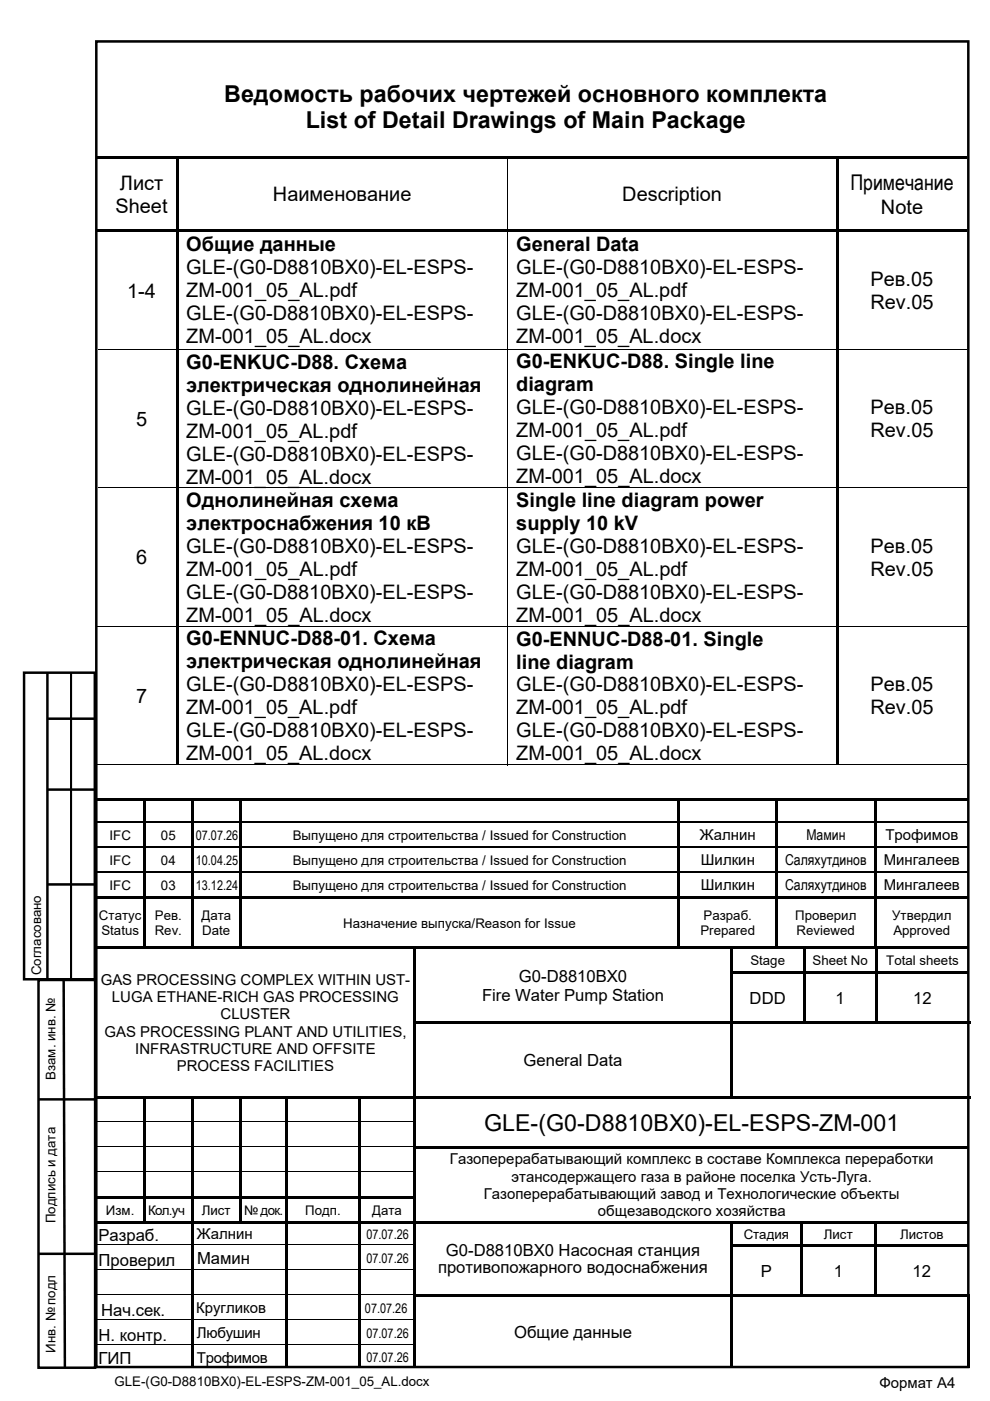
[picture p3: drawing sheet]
<svg xmlns="http://www.w3.org/2000/svg" width="210mm" height="297mm" viewBox="0 0 210 297" stroke-linecap="round" stroke-linejoin="round" font-family="sans-serif">
<defs><g id="words">
<g font-size="4.9">
<text x="47.6" y="21.5">Ведомость рабочих чертежей основного комплекта</text>
<text x="64.9" y="27.2">List of Detail Drawings of Main Package</text>
<text x="102.7" y="239.8">GLE-(G0-D8810BX0)-EL-ESPS-ZM-001</text>
</g>
<text font-size="4.6" x="180.4" y="40.4">Примечание</text>
<g font-size="4.2">
<text x="25.4" y="40.3">Лист</text>
<text x="24.5" y="45.1">Sheet</text>
<text x="57.9" y="42.7">Наименование</text>
<text x="132" y="42.7">Description</text>
<text x="186.9" y="45.3">Note</text>
<text x="39.5" y="53.2">Общие данные</text>
<text x="109.5" y="53.2">General Data</text>
<text x="39.5" y="58">GLE-(G0-D8810BX0)-EL-ESPS-</text>
<text x="109.5" y="58">GLE-(G0-D8810BX0)-EL-ESPS-</text>
<text x="27" y="63.1">1-4</text>
<text x="39.5" y="62.9">ZM-001_05_AL.pdf</text>
<text x="109.5" y="62.9">ZM-001_05_AL.pdf</text>
<text x="184.6" y="65.5">Rev.05</text>
<text x="184.7" y="60.7">Рев.05</text>
<text x="39.5" y="67.8">GLE-(G0-D8810BX0)-EL-ESPS-</text>
<text x="109.5" y="67.8">GLE-(G0-D8810BX0)-EL-ESPS-</text>
<text x="39.5" y="72.6">ZM-001_05_AL.docx</text>
<text x="109.5" y="72.6">ZM-001_05_AL.docx</text>
<text x="39.5" y="83.1">электрическая однолинейная</text>
<text x="39.5" y="78.2">G0-ENKUC-D88. Схема</text>
<text x="109.5" y="78.1">G0-ENKUC-D88. Single line</text>
<text x="109.5" y="83">diagram</text>
<text x="39.5" y="87.9">GLE-(G0-D8810BX0)-EL-ESPS-</text>
<text x="109.5" y="87.8">GLE-(G0-D8810BX0)-EL-ESPS-</text>
<text x="184.7" y="87.8">Рев.05</text>
<text x="28.9" y="90.3">5</text>
<text x="39.5" y="92.8">ZM-001_05_AL.pdf</text>
<text x="109.5" y="92.7">ZM-001_05_AL.pdf</text>
<text x="184.6" y="92.7">Rev.05</text>
<text x="39.5" y="97.7">GLE-(G0-D8810BX0)-EL-ESPS-</text>
<text x="109.5" y="97.6">GLE-(G0-D8810BX0)-EL-ESPS-</text>
<text x="39.5" y="102.5">ZM-001_05_AL.docx</text>
<text x="39.5" y="107.5">Однолинейная схема</text>
<text x="109.5" y="102.4">ZM-001_05_AL.docx</text>
<text x="109.5" y="107.5">Single line diagram power</text>
<text x="39.5" y="112.3">электроснабжения 10 кВ</text>
<text x="109.5" y="112.3">supply 10 kV</text>
<text x="28.9" y="119.6">6</text>
<text x="39.5" y="117.2">GLE-(G0-D8810BX0)-EL-ESPS-</text>
<text x="109.5" y="117.2">GLE-(G0-D8810BX0)-EL-ESPS-</text>
<text x="184.7" y="117.2">Рев.05</text>
<text x="39.5" y="122.1">ZM-001_05_AL.pdf</text>
<text x="109.5" y="122.1">ZM-001_05_AL.pdf</text>
<text x="184.6" y="122.1">Rev.05</text>
<text x="39.5" y="126.9">GLE-(G0-D8810BX0)-EL-ESPS-</text>
<text x="39.5" y="131.8">ZM-001_05_AL.docx</text>
<text x="109.5" y="126.9">GLE-(G0-D8810BX0)-EL-ESPS-</text>
<text x="109.5" y="131.8">ZM-001_05_AL.docx</text>
<text x="39.5" y="136.8">G0-ENNUC-D88-01. Cхема</text>
<text x="109.5" y="136.9">G0-ENNUC-D88-01. Single</text>
<text x="39.5" y="141.7">электрическая однолинейная</text>
<text x="109.5" y="141.7">line diagram</text>
<text x="28.9" y="149">7</text>
<text x="39.5" y="146.6">GLE-(G0-D8810BX0)-EL-ESPS-</text>
<text x="109.5" y="146.6">GLE-(G0-D8810BX0)-EL-ESPS-</text>
<text x="184.7" y="146.6">Рев.05</text>
<text x="39.5" y="151.4">ZM-001_05_AL.pdf</text>
<text x="109.5" y="151.5">ZM-001_05_AL.pdf</text>
<text x="184.6" y="151.5">Rev.05</text>
<text x="39.5" y="156.3">GLE-(G0-D8810BX0)-EL-ESPS-</text>
<text x="39.5" y="161.2">ZM-001_05_AL.docx</text>
<text x="109.5" y="156.3">GLE-(G0-D8810BX0)-EL-ESPS-</text>
<text x="109.5" y="161.2">ZM-001_05_AL.docx</text>
</g>
<g font-size="3.5">
<text x="110.1" y="208.1">G0-D8810BX0</text>
<text x="102.2" y="212.2">Fire Water Pump Station</text>
<text x="159" y="212.8">DDD</text>
<text x="177.2" y="212.8">1</text>
<text x="193.7" y="212.8">12</text>
<text x="111" y="226">General Data</text>
<text x="20.9" y="263.1">Разраб.</text>
<text x="20.9" y="268.4">Проверил</text>
<text x="41.8" y="268.1">Мамин</text>
<text x="92.9" y="269.9">противопожарного водоснабжения</text>
<text x="94.6" y="266.2">G0-D8810BX0 Насосная станция</text>
<text x="161.4" y="270.7">Р</text>
<text x="176.8" y="270.7">1</text>
<text x="193.6" y="270.7">12</text>
<text x="21.4" y="279">Нач.сек.</text>
<text x="20.9" y="284.2">Н. контр.</text>
<text x="109.1" y="283.8">Общие данные</text>
<text x="20.9" y="289.3">ГИП</text>
</g>
<g font-size="3.2">
<text x="148.5" y="178.1">Жалнин</text>
<text x="171" y="178.1">Мамин</text>
<text x="187.8" y="178.1">Трофимов</text>
<text x="148.7" y="183.4">Шилкин</text>
<text x="166.5" y="183.4">Саляхутдинов</text>
<text x="187.5" y="183.4">Мингалеев</text>
<text x="148.7" y="188.7">Шилкин</text>
<text x="166.5" y="188.7">Саляхутдинов</text>
<text x="187.5" y="188.7">Мингалеев</text>
<text x="21.4" y="208.8">GAS PROCESSING COMPLEX WITHIN UST-</text>
<text x="23.8" y="212.5">LUGA ETHANE-RICH GAS PROCESSING</text>
<text x="22.2" y="219.8">GAS PROCESSING PLANT AND UTILITIES,</text>
<text x="46.8" y="216.1">CLUSTER</text>
<text x="28.7" y="223.4">INFRASTRUCTURE AND OFFSITE</text>
<text x="37.5" y="227.1">PROCESS FACILITIES</text>
<text x="95.4" y="246.9">Газоперерабатывающий комплекс в составе Комплекса переработки</text>
<text x="108.5" y="250.5">этансодержащего газа в районе поселка Усть-Луга.</text>
<text x="102.6" y="254.2">Газоперерабатывающий завод и Технологические объекты</text>
<text x="126.8" y="257.8">общезаводского хозяйства</text>
<text x="41.8" y="262.8">Жалнин</text>
<text x="41.6" y="278.4">Кругликов</text>
<text x="41.8" y="283.7">Любушин</text>
<text x="41.8" y="288.9">Трофимов</text>
<text x="186.5" y="294.3">Формат А4</text>
</g>
<g font-size="2.8">
<text x="23.2" y="178">IFC</text>
<text x="34.1" y="178">05</text>
<text x="41.5" y="178">07.07.26</text>
<text x="62.1" y="178">Выпущено для строительства / Issued for Construction</text>
<text x="23.2" y="183.3">IFC</text>
<text x="34.1" y="183.3">04</text>
<text x="41.5" y="183.3">10.04.25</text>
<text x="62.1" y="183.3">Выпущено для строительства / Issued for Construction</text>
<text x="23.2" y="188.6">IFC</text>
<text x="34.1" y="188.6">03</text>
<text x="41.5" y="188.6">13.12.24</text>
<text x="62.1" y="188.6">Выпущено для строительства / Issued for Construction</text>
<text x="21" y="195">Статус</text>
<text x="32.9" y="195">Рев.</text>
<text x="42.7" y="195">Дата</text>
<text x="72.8" y="196.7">Назначение выпуска/Reason for Issue</text>
<text x="149.2" y="195">Разраб.</text>
<text x="168.7" y="195">Проверил</text>
<text x="189.2" y="195">Утвердил</text>
<text x="21.5" y="198.3">Status</text>
<text x="32.8" y="198.3">Rev.</text>
<text x="42.9" y="198.3">Date</text>
<text x="148.6" y="198.3">Prepared</text>
<text x="169" y="198.3">Reviewed</text>
<text x="189.5" y="198.3">Approved</text>
<text x="8.7" y="206.8" transform="rotate(-90 8.7 206.8)">Согласовано</text>
<text x="159.2" y="204.6">Stage</text>
<text x="172.3" y="204.6">Sheet No</text>
<text x="188" y="204.6">Total sheets</text>
<text x="11.7" y="229" transform="rotate(-90 11.7 229)">Взам. инв. №</text>
<text x="22.5" y="257.5">Изм.</text>
<text x="31.4" y="257.5">Кол.уч</text>
<text x="42.8" y="257.5">Лист</text>
<text x="51.8" y="257.5">№док.</text>
<text x="64.7" y="257.5">Подп.</text>
<text x="78.9" y="257.5">Дата</text>
<text x="11.7" y="259.4" transform="rotate(-90 11.7 259.4)">Подпись и дата</text>
<text x="77.7" y="262.7">07.07.26</text>
<text x="157.7" y="262.7">Стадия</text>
<text x="174.8" y="262.7">Лист</text>
<text x="190.9" y="262.7">Листов</text>
<text x="77.7" y="267.8">07.07.26</text>
<text x="77.4" y="278.3">07.07.26</text>
<text x="11.7" y="286.8" transform="rotate(-90 11.7 286.8)">Инв. №подл</text>
<text x="77.7" y="283.6">07.07.26</text>
<text x="24.3" y="293.9">GLE-(G0-D8810BX0)-EL-ESPS-ZM-001_05_AL.docx</text>
<text x="77.7" y="288.8">07.07.26</text>
</g>
</g></defs>
<path d="M20.4 8.8h185v281h-185z" fill="none" stroke="#000" stroke-width=".53"/>
<g fill="#000">
<path d="M20.4 169.3h185.1v.5h-185.1zM30.4 169.4h.5v4.8h-.5zM30.4 174.2h.5v.3h-.5zM30.4 174.5h.5v5h-.5zM30.4 179.5h.5v.3h-.5zM40.5 169.4h.5v4.8h-.5zM40.5 174.2h.5v.3h-.5zM40.5 174.5h.5v5h-.5zM40.5 179.5h.5v.3h-.5zM50.7 169.4h.5v4.8h-.5zM50.7 174.2h.5v.3h-.5zM50.7 174.5h.5v5h-.5z"/>
<path d="M50.7 179.5h.5v.3h-.5zM143.7 169.4h.5v4.8h-.5zM143.7 174.2h.5v.3h-.5zM143.7 174.5h.5v5h-.5zM143.7 179.5h.5v.3h-.5zM164.5 169.4h.5v4.8h-.5zM164.5 174.2h.5v.3h-.5zM164.5 174.5h.5v5h-.5zM164.5 179.5h.5v.3h-.5zM185.3 169.4h.6v4.8h-.6zM185.3 174.2h.6v.3h-.6zM185.3 174.5h.6v5h-.6z"/>
<path d="M185.3 179.5h.6v.3h-.6zM20.4 190.1h185.1v.5h-185.1zM30.4 179.8h.5v5h-.5zM30.4 184.8h.5v.3h-.5zM30.4 185.1h.5v5h-.5zM40.5 179.8h.5v5h-.5zM40.5 184.8h.5v.3h-.5zM40.5 185.1h.5v5h-.5zM50.7 179.8h.5v5h-.5zM50.7 184.8h.5v.3h-.5zM50.7 185.1h.5v5h-.5zM143.7 179.8h.5v5h-.5z"/>
<path d="M143.7 184.8h.5v.3h-.5zM143.7 185.1h.5v5h-.5zM164.5 179.8h.5v5h-.5zM164.5 184.8h.5v.3h-.5zM164.5 185.1h.5v5h-.5zM185.3 179.8h.6v5h-.6zM185.3 184.8h.6v.3h-.6zM185.3 185.1h.6v5h-.6zM20.4 200.7h185.1v.5h-185.1zM30.4 190.6h.5v10.1h-.5zM40.5 190.6h.5v10.1h-.5zM50.7 190.6h.5v10.1h-.5z"/>
<path d="M87.7 201.2h.5v4.8h-.5zM87.7 206h.5v.5h-.5zM87.7 206.5h.5v10h-.5zM87.7 216.5h118.2v.6h-118.2zM143.7 190.6h.5v10.1h-.5zM154.8 201.2h.5v4.8h-.5zM154.8 206h50.7v.5h-50.7zM154.8 206.5h.5v10h-.5zM164.5 190.6h.5v10.1h-.5zM170.3 201.2h.5v4.8h-.5zM170.3 206.5h.5v10h-.5zM185.3 190.6h.6v10.1h-.6z"/>
<path d="M185.6 201.2h.5v4.8h-.5zM185.6 206.5h.5v10h-.5zM20.4 232.4h185.5v.5h-185.5zM30.4 232.9h.5v4.8h-.5zM30.4 237.7h.5v.5h-.5zM40.5 232.9h.5v4.8h-.5zM40.5 237.7h.5v.5h-.5zM50.7 232.9h.5v4.8h-.5zM50.7 237.7h.5v.5h-.5zM60.5 232.9h.5v4.8h-.5zM60.5 237.7h.5v.5h-.5zM75.9 232.9h.6v4.8h-.6z"/>
<path d="M75.9 237.7h.6v.5h-.6zM87.7 217.1h.5v15.3h-.5zM87.7 232.9h.5v4.8h-.5zM87.7 237.7h.5v.5h-.5zM154.8 217.1h.5v15.3h-.5zM20.4 253.6h67.8v.5h-67.8zM20.4 258.9h185.1v.5h-185.1zM30.4 238.2h.5v4.8h-.5zM30.4 243h.5v.5h-.5zM30.4 243.5h.5v4.8h-.5zM30.4 248.3h.5v.5h-.5zM30.4 248.8h.5v4.8h-.5z"/>
<path d="M30.4 254.1h.5v4.8h-.5zM40.5 238.2h.5v4.8h-.5zM40.5 243h.5v.5h-.5zM40.5 243.5h.5v4.8h-.5zM40.5 248.3h.5v.5h-.5zM40.5 248.8h.5v4.8h-.5zM40.5 254.1h.5v4.8h-.5zM50.7 238.2h.5v4.8h-.5zM50.7 243h.5v.5h-.5zM50.7 243.5h.5v4.8h-.5zM50.7 248.3h.5v.5h-.5zM50.7 248.8h.5v4.8h-.5z"/>
<path d="M50.7 254.1h.5v4.8h-.5zM60.5 238.2h.5v4.8h-.5zM60.5 243h.5v.5h-.5zM60.5 243.5h.5v4.8h-.5zM60.5 248.3h.5v.5h-.5zM60.5 248.8h.5v4.8h-.5zM60.5 254.1h.5v4.8h-.5zM75.9 238.2h.6v4.8h-.6zM75.9 243h.6v.5h-.6zM75.9 243.5h.6v4.8h-.6zM75.9 248.3h.6v.5h-.6zM75.9 248.8h.6v4.8h-.6z"/>
<path d="M75.9 254.1h.6v4.8h-.6zM87.7 238.2h.5v4.8h-.5zM87.7 243h117.8v.5h-117.8zM87.7 243.5h.5v4.8h-.5zM87.7 248.3h.5v.5h-.5zM87.7 248.8h.5v4.8h-.5zM87.7 254.1h.5v4.8h-.5zM40.5 259.4h.5v4.5h-.5zM40.5 263.9h.5v.5h-.5zM40.5 264.4h.5v4.8h-.5zM40.5 269.2h.5v.5h-.5zM40.5 269.7h.5v4.7h-.5z"/>
<path d="M40.5 274.4h.5v.5h-.5zM40.5 274.9h.5v4.8h-.5zM60.5 259.4h.5v4.5h-.5zM60.5 263.9h.5v.5h-.5zM60.5 264.4h.5v4.8h-.5zM60.5 269.2h.5v.5h-.5zM60.5 269.7h.5v4.7h-.5zM60.5 274.4h.5v.5h-.5zM60.5 274.9h.5v4.8h-.5zM75.9 259.4h.6v4.5h-.6zM75.9 263.9h.6v.5h-.6zM75.9 264.4h.6v4.8h-.6z"/>
<path d="M75.9 269.2h.6v.5h-.6zM75.9 269.7h.6v4.7h-.6zM75.9 274.4h.6v.5h-.6zM75.9 274.9h.6v4.8h-.6zM87.7 259.4h.5v4.5h-.5zM87.7 263.9h.5v.5h-.5zM87.7 264.4h.5v4.8h-.5zM87.7 269.2h.5v.5h-.5zM87.7 269.7h.5v4.7h-.5zM87.7 274.4h118v.5h-118zM87.7 274.9h.5v4.8h-.5zM154.8 259.4h.5v4.5h-.5z"/>
<path d="M154.8 263.9h50.7v.5h-50.7zM154.8 264.4h.5v4.8h-.5zM154.8 269.2h.5v.5h-.5zM154.8 269.7h.5v4.7h-.5zM154.8 274.9h.5v4.8h-.5zM169.8 259.4h.5v4.5h-.5zM169.8 264.4h.5v4.8h-.5zM169.8 269.2h.5v.5h-.5zM169.8 269.7h.5v4.7h-.5zM185.3 259.4h.6v4.5h-.6zM185.3 264.4h.6v4.8h-.6zM185.3 269.2h.6v.5h-.6z"/>
<path d="M185.3 269.7h.6v4.7h-.6zM205.2 274.4h.5v.5h-.5zM205.2 274.9h.5v4.8h-.5zM40.5 279.7h.5v.5h-.5zM40.5 280.2h.5v4.8h-.5zM40.5 285h.5v.5h-.5zM40.5 285.5h.5v4.5h-.5zM60.5 279.7h.5v.5h-.5zM60.5 280.2h.5v4.8h-.5zM60.5 285h.5v.5h-.5zM60.5 285.5h.5v4.5h-.5zM75.9 279.7h.6v.5h-.6z"/>
<path d="M75.9 280.2h.6v4.8h-.6zM75.9 285h.6v.5h-.6zM75.9 285.5h.6v4.5h-.6zM87.7 279.7h.5v.5h-.5zM87.7 280.2h.5v4.8h-.5zM87.7 285h.5v.5h-.5zM87.7 285.5h.5v4.5h-.5zM154.8 279.7h.5v.5h-.5zM154.8 280.2h.5v4.8h-.5zM154.8 285h.5v.5h-.5zM154.8 285.5h.5v4.5h-.5zM205.2 279.7h.5v.5h-.5z"/>
<path d="M205.2 280.2h.5v4.8h-.5zM205.2 285h.5v.5h-.5zM205.2 285.5h.5v4.5h-.5z"/>
</g>
<g fill="none" stroke="#000" stroke-width=".25">
<path d="M20.4 174.3h10M20.4 179.6h10M30.9 174.3h9.6M30.9 179.6h9.6M41 174.3h9.7M41 179.6h9.7M51.2 174.3h92.5M51.2 179.6h92.5M144.2 174.3h20.3M144.2 179.6h20.3M165 174.3h20.3M165 179.6h20.3"/>
<path d="M185.9 174.3h19.6M185.9 179.6h19.6M20.4 184.9h10M30.9 184.9h9.6M41 184.9h9.7M51.2 184.9h92.5M144.2 184.9h20.3M165 184.9h20.3M185.9 184.9h19.6"/>
</g>
<g fill="none" stroke="#000" stroke-width=".21">
<path d="M205.5 217.1v15.3M20.4 237.8h10M30.9 237.8h9.6M41 237.8h9.7M51.2 237.8h9.3M61 237.8h14.9M76.5 237.8h11.2M20.4 243.1h10M20.4 248.4h10M30.9 243.1h9.6M30.9 248.4h9.6M41 243.1h9.7"/>
<path d="M41 248.4h9.7M51.2 243.1h9.3M51.2 248.4h9.3M61 243.1h14.9M61 248.4h14.9M76.5 243.1h11.2M76.5 248.4h11.2M20.4 263.9h20.1M20.4 269.2h20.1M20.4 274.5h20.1M20.4 279.8h20.1M41 263.9h19.5"/>
<path d="M41 269.2h19.5M41 274.5h19.5M41 279.8h19.5M61 263.9h14.9M61 269.2h14.9M61 274.5h14.9M61 279.8h14.9M76.5 263.9h11.2M76.5 269.2h11.2M76.5 274.5h11.2M76.5 279.8h11.2M20.4 285.1h20.1"/>
<path d="M41 285.1h19.5M61 285.1h14.9M76.5 285.1h11.2"/>
</g>
<path d="M5.9 185.6h4.2v21.2h-4.2z" fill="#fff"/>
<path d="M5.1 142.6h15v65h-15zM10 152.4h10M10.1 142.6v65M10 167.4h10M10.1 187.5h10" fill="none" stroke="#000" stroke-width=".53"/>
<path d="M15.1 142.6v65" fill="none" stroke="#000" stroke-width=".44"/>
<g fill="#fff">
<path d="M9 236.8h3.4v24.6h-3.4z"/>
<path d="M9 267.1h4.6v22.9h-4.6z"/>
<path d="M15.2 208.6h3.9v22.7h-3.9z"/>
</g>
<path d="M8.2 207.8h12v82.2h-12zM13.5 207.7l.3 82.2M8.3 233.1h12M8.1 265.8h12.1" fill="none" stroke="#000" stroke-width=".53"/>
<path d="M15.2 268.3h3.9v21h-3.9z" fill="#fff"/>
<path d="M20.7 33.1h184.3v.6h-184.3zM20.7 48.6h184.3v.6h-184.3zM37.4 33.7h.5v14.9h-.5zM177.3 33.7h.6v14.9h-.6zM37.4 49.2h.5v24.7h-.5zM177.3 49.2h.6v24.7h-.6zM37.4 74.1h.5v29.2h-.5zM177.3 74.1h.6v29.2h-.6zM37.4 103.5h.5v29.2h-.5zM177.3 103.5h.6v29.2h-.6zM37.4 132.9h.5v29.2h-.5zM177.3 132.9h.6v29.2h-.6z" fill="#000"/>
<path d="M107.6 33.7v14.9M107.6 49.2v24.7M20.8 74h184.2M107.6 74.1v29.2M20.8 103.4h184.2M107.6 103.5v29.2M20.6 132.8h184.4M107.6 132.9v29.4M20.6 162.2h86.9M107.7 162.2h97.3" fill="none" stroke="#000" stroke-width=".21"/>
<use href="#words"/>
</svg>
